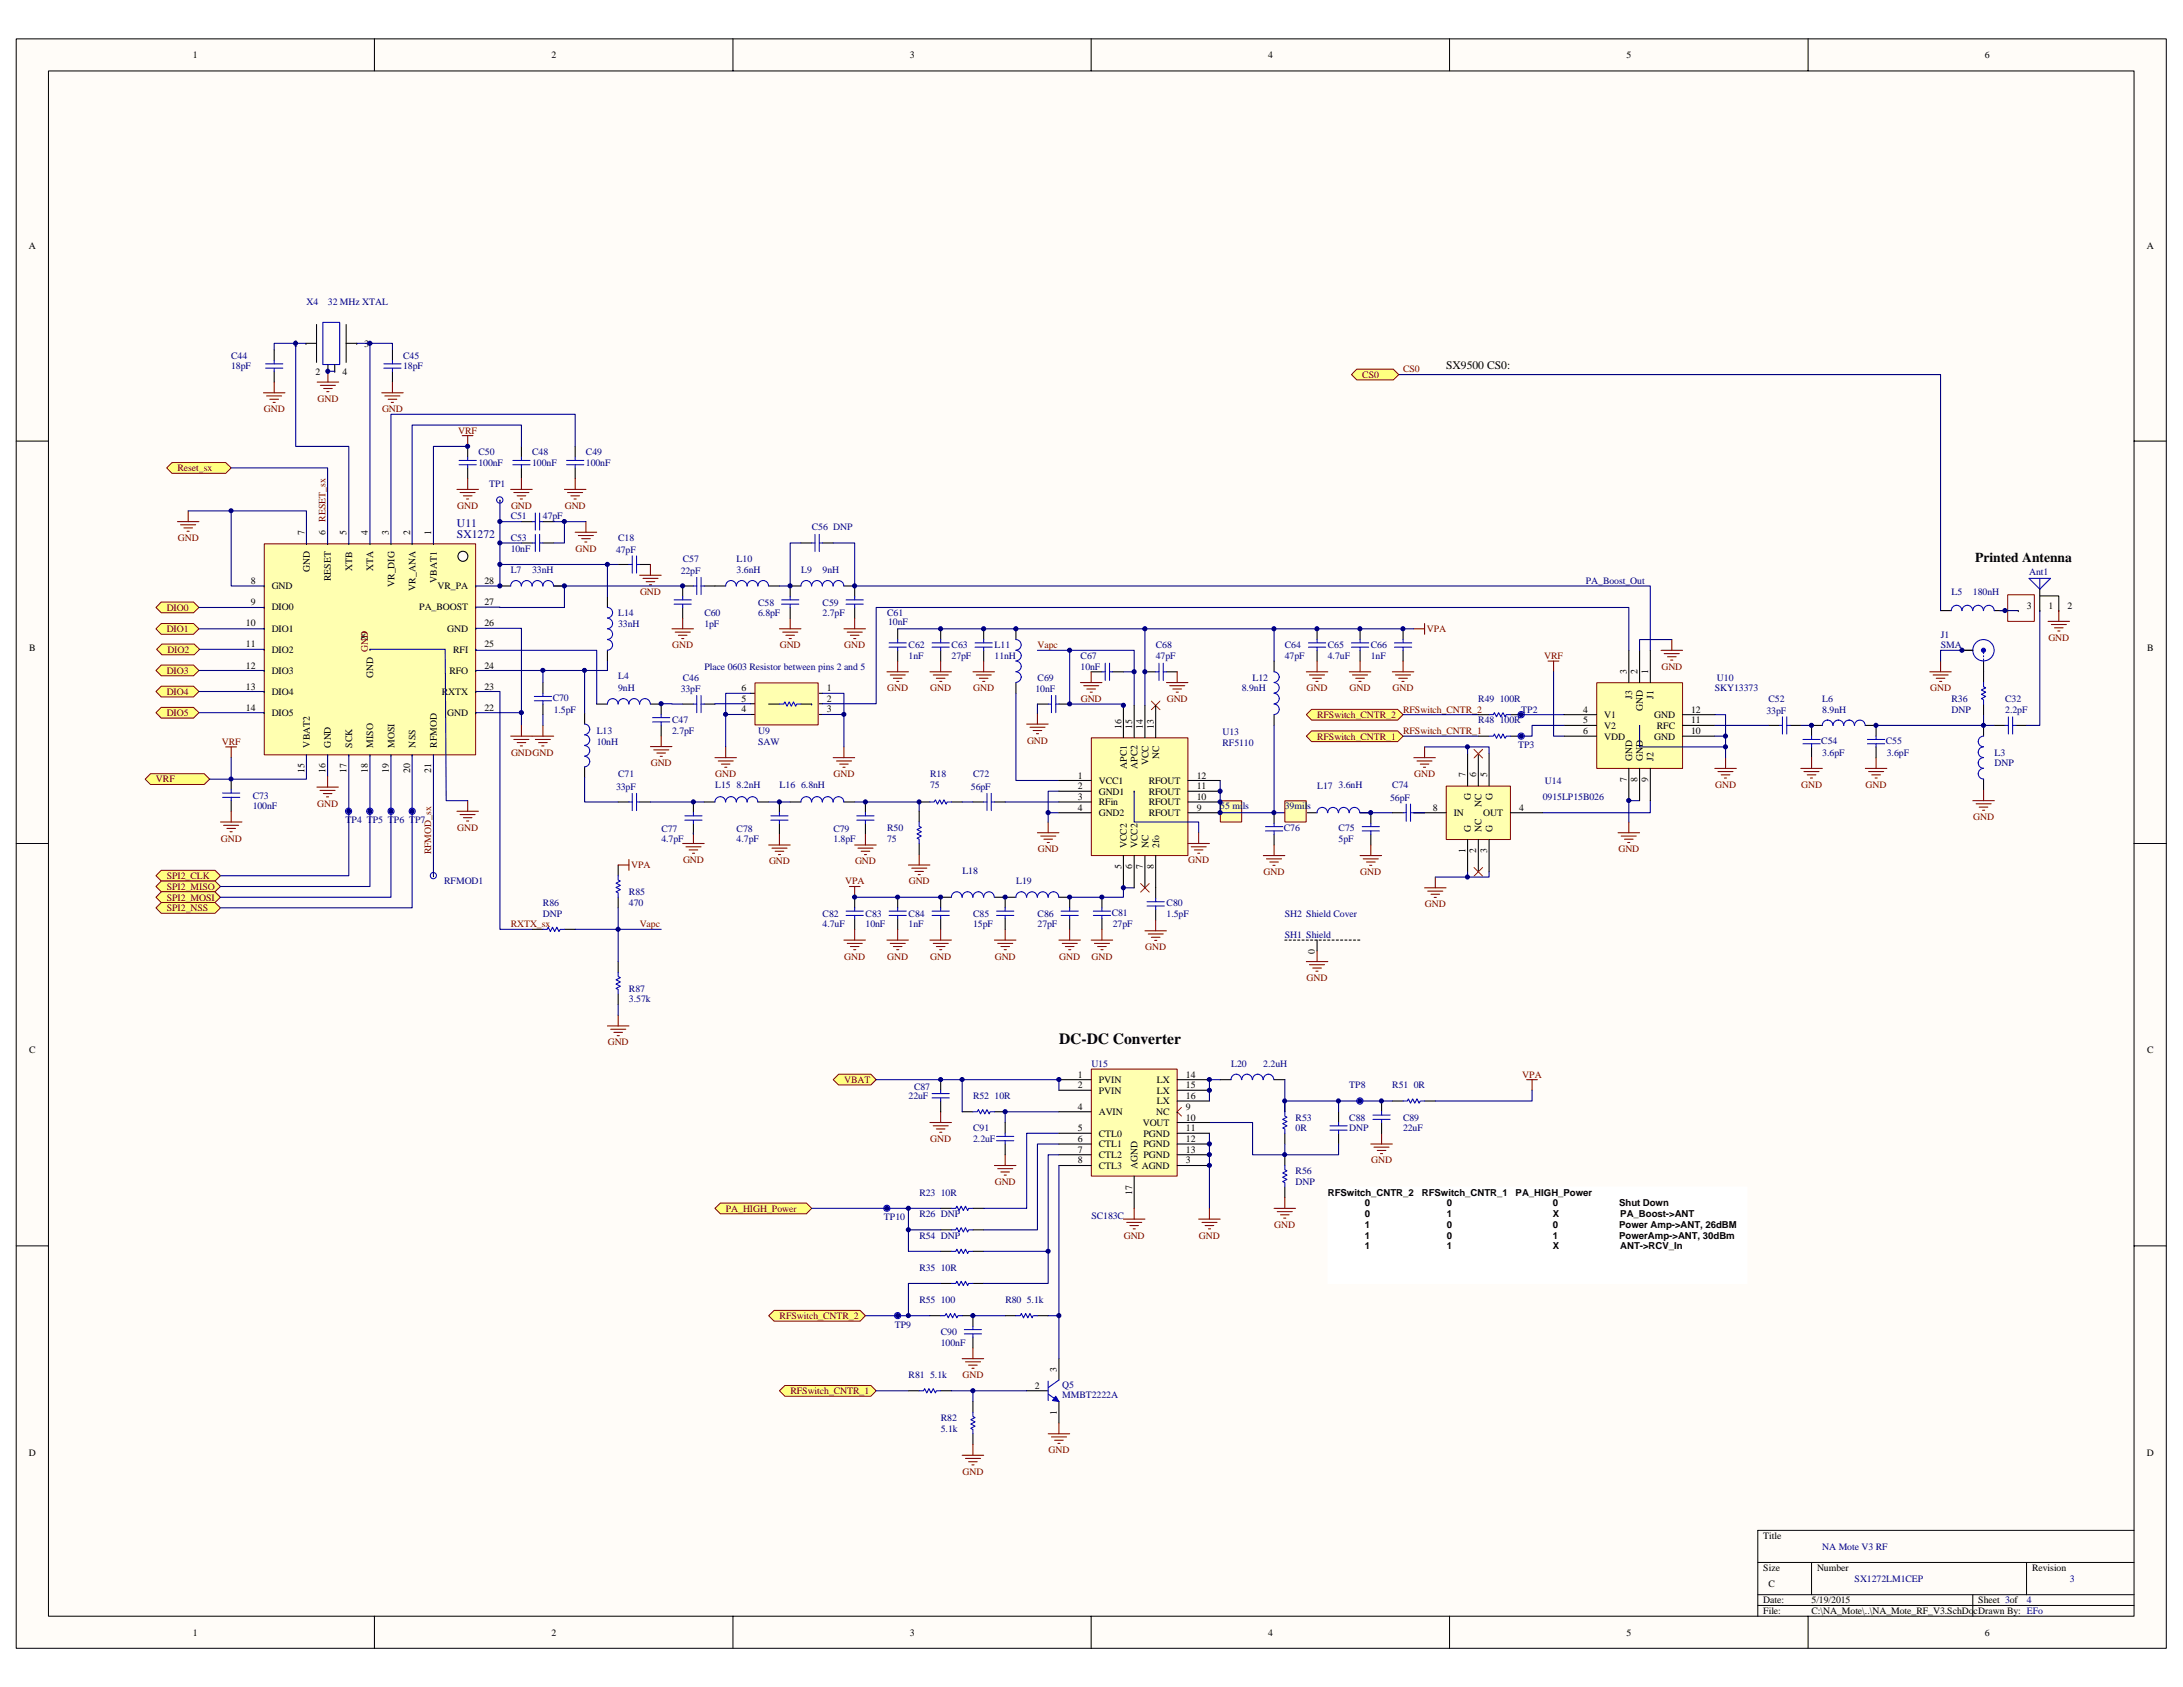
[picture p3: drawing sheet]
<svg xmlns="http://www.w3.org/2000/svg" width="279mm" height="216mm" viewBox="0 0 279 216" stroke-linecap="round" stroke-linejoin="round" font-family="sans-serif">
<defs><g id="words">
<text font-size="2" x="135.6" y="133.6">DC-DC Converter</text>
<text font-size="1.7" x="252.8" y="71.9">Printed Antenna</text>
<text font-size="1.5" x="185.1" y="47.2">SX9500 CS0:</text>
<g font-size="1.5" fill="#000080">
<text x="58.5" y="67.5">U11</text>
<text x="58.5" y="68.8">SX1272</text>
</g>
<g font-size="1.2">
<text x="24.7" y="7.4">1</text>
<text x="70.6" y="7.4">2</text>
<text x="116.4" y="7.4">3</text>
<text x="162.3" y="7.4">4</text>
<text x="208.2" y="7.4">5</text>
<text x="254" y="7.4">6</text>
<text x="3.7" y="31.8">A</text>
<text x="274.8" y="31.8">A</text>
<text x="37.6" y="44.4">1</text>
<text x="40.4" y="47.9">2</text>
<text x="43.8" y="47.9">4</text>
<text x="46.6" y="44.4">3</text>
<text x="39" y="68.5" transform="rotate(-90 39 68.5)">7</text>
<text x="41.7" y="68.5" transform="rotate(-90 41.7 68.5)">6</text>
<text x="44.4" y="68.5" transform="rotate(-90 44.4 68.5)">5</text>
<text x="47.1" y="68.5" transform="rotate(-90 47.1 68.5)">4</text>
<text x="49.8" y="68.5" transform="rotate(-90 49.8 68.5)">3</text>
<text x="52.5" y="68.5" transform="rotate(-90 52.5 68.5)">2</text>
<text x="55.2" y="68.5" transform="rotate(-90 55.2 68.5)">1</text>
<text x="32.1" y="74.7">8</text>
<text x="32.1" y="77.4">9</text>
<text x="34.8" y="75.4">GND</text>
<text x="39.6" y="73.2" transform="rotate(-90 39.6 73.2)">GND</text>
<text x="42.4" y="74.4" transform="rotate(-90 42.4 74.4)">RESET</text>
<text x="45.1" y="73" transform="rotate(-90 45.1 73)">XTB</text>
<text x="47.8" y="73.1" transform="rotate(-90 47.8 73.1)">XTA</text>
<text x="50.5" y="75.1" transform="rotate(-90 50.5 75.1)">VR_DIG</text>
<text x="53.2" y="75.6" transform="rotate(-90 53.2 75.6)">VR_ANA</text>
<text x="55.9" y="74.5" transform="rotate(-90 55.9 74.5)">VBAT1</text>
<text x="56" y="75.4">VR_PA</text>
<text x="62" y="77.4">27</text>
<text x="62" y="74.7">28</text>
<text x="259.4" y="77.9">3</text>
<text x="262.2" y="77.9">1</text>
<text x="264.6" y="77.9">2</text>
<text x="3.7" y="83.3">B</text>
<text x="31.5" y="80.1">10</text>
<text x="31.5" y="82.8">11</text>
<text x="34.8" y="78.1">DIO0</text>
<text x="34.8" y="80.8">DIO1</text>
<text x="34.8" y="83.5">DIO2</text>
<text x="47.1" y="82" transform="rotate(-90 47.1 82)">29</text>
<text x="53.7" y="78.1">PA_BOOST</text>
<text x="57.2" y="80.8">GND</text>
<text x="58" y="83.5">RFI</text>
<text x="62" y="80.1">26</text>
<text x="62" y="82.8">25</text>
<text x="274.8" y="83.3">B</text>
<text x="31.5" y="85.6">12</text>
<text x="31.5" y="88.2">13</text>
<text x="34.8" y="86.2">DIO3</text>
<text x="34.8" y="88.9">DIO4</text>
<text x="47.8" y="86.8" transform="rotate(-90 47.8 86.8)">GND</text>
<text x="56.6" y="88.9">RXTX</text>
<text x="57.5" y="86.2">RFO</text>
<text x="62" y="88.2">23</text>
<text x="62" y="85.6">24</text>
<text x="94.9" y="88.5">6</text>
<text x="94.9" y="89.8">5</text>
<text x="105.8" y="89.8">2</text>
<text x="105.8" y="88.5">1</text>
<text x="208.2" y="86.3" transform="rotate(-90 208.2 86.3)">3</text>
<text x="208.9" y="89.4" transform="rotate(-90 208.9 89.4)">J3</text>
<text x="209.6" y="86.3" transform="rotate(-90 209.6 86.3)">2</text>
<text x="211" y="86.3" transform="rotate(-90 211 86.3)">1</text>
<text x="211.6" y="89.4" transform="rotate(-90 211.6 89.4)">J1</text>
<text x="31.5" y="91">14</text>
<text x="34.8" y="91.6">DIO5</text>
<text x="39.6" y="95.7" transform="rotate(-90 39.6 95.7)">VBAT2</text>
<text x="42.4" y="95.7" transform="rotate(-90 42.4 95.7)">GND</text>
<text x="45.1" y="95.7" transform="rotate(-90 45.1 95.7)">SCK</text>
<text x="47.8" y="95.7" transform="rotate(-90 47.8 95.7)">MISO</text>
<text x="50.5" y="95.7" transform="rotate(-90 50.5 95.7)">MOSI</text>
<text x="53.2" y="95.7" transform="rotate(-90 53.2 95.7)">NSS</text>
<text x="55.9" y="95.7" transform="rotate(-90 55.9 95.7)">RFMOD</text>
<text x="57.2" y="91.6">GND</text>
<text x="62" y="91">22</text>
<text x="94.9" y="91.2">4</text>
<text x="97.6" y="90.5">OUT</text>
<text x="102.5" y="90.5">IN</text>
<text x="105.8" y="91.2">3</text>
<text x="143.5" y="93.3" transform="rotate(-90 143.5 93.3)">16</text>
<text x="144.9" y="93.3" transform="rotate(-90 144.9 93.3)">15</text>
<text x="146.3" y="93.3" transform="rotate(-90 146.3 93.3)">14</text>
<text x="147.7" y="93.3" transform="rotate(-90 147.7 93.3)">13</text>
<text x="202.6" y="91.2">4</text>
<text x="202.6" y="92.6">5</text>
<text x="202.6" y="94">6</text>
<text x="205.3" y="91.9">V1</text>
<text x="205.3" y="93.3">V2</text>
<text x="205.3" y="94.7">VDD</text>
<text x="210.3" y="91" transform="rotate(-90 210.3 91)">GND</text>
<text x="211.7" y="94.7">GND</text>
<text x="211.7" y="91.9">GND</text>
<text x="212" y="93.3">RFC</text>
<text x="216.5" y="94">10</text>
<text x="216.5" y="92.6">11</text>
<text x="216.5" y="91.2">12</text>
<text x="39" y="99" transform="rotate(-90 39 99)">15</text>
<text x="41.7" y="99" transform="rotate(-90 41.7 99)">16</text>
<text x="44.4" y="99" transform="rotate(-90 44.4 99)">17</text>
<text x="47.1" y="99" transform="rotate(-90 47.1 99)">18</text>
<text x="49.8" y="99" transform="rotate(-90 49.8 99)">19</text>
<text x="52.5" y="99" transform="rotate(-90 52.5 99)">20</text>
<text x="55.2" y="99" transform="rotate(-90 55.2 99)">21</text>
<text x="138" y="99.6">1</text>
<text x="138" y="101">2</text>
<text x="140.6" y="100.3">VCC1</text>
<text x="140.6" y="101.7">GND1</text>
<text x="144.2" y="98.4" transform="rotate(-90 144.2 98.4)">APC1</text>
<text x="145.6" y="98.4" transform="rotate(-90 145.6 98.4)">APC2</text>
<text x="147" y="97.9" transform="rotate(-90 147 97.9)">VCC</text>
<text x="147" y="101.7">RFOUT</text>
<text x="147" y="100.3">RFOUT</text>
<text x="148.4" y="97.1" transform="rotate(-90 148.4 97.1)">NC</text>
<text x="153.2" y="101">11</text>
<text x="153.2" y="99.6">12</text>
<text x="187.6" y="99.5" transform="rotate(-90 187.6 99.5)">7</text>
<text x="188.9" y="99.5" transform="rotate(-90 188.9 99.5)">6</text>
<text x="190.3" y="99.5" transform="rotate(-90 190.3 99.5)">5</text>
<text x="208.2" y="100.1" transform="rotate(-90 208.2 100.1)">7</text>
<text x="208.9" y="97.4" transform="rotate(-90 208.9 97.4)">GND</text>
<text x="209.6" y="100.1" transform="rotate(-90 209.6 100.1)">8</text>
<text x="210.3" y="97.4" transform="rotate(-90 210.3 97.4)">GND</text>
<text x="211" y="100.1" transform="rotate(-90 211 100.1)">9</text>
<text x="211.6" y="97.4" transform="rotate(-90 211.6 97.4)">J2</text>
<text x="138" y="102.4">3</text>
<text x="138" y="103.7">4</text>
<text x="140.6" y="103.1">RFin</text>
<text x="140.6" y="104.4">GND2</text>
<text x="147" y="104.4">RFOUT</text>
<text x="147" y="103.1">RFOUT</text>
<text x="153.2" y="103.7">9</text>
<text x="153.2" y="102.4">10</text>
<text x="183.4" y="103.7">8</text>
<text x="186.1" y="104.4">IN</text>
<text x="188.3" y="106.5" transform="rotate(-90 188.3 106.5)">G</text>
<text x="188.3" y="102.4" transform="rotate(-90 188.3 102.4)">G</text>
<text x="189.6" y="106.5" transform="rotate(-90 189.6 106.5)">NC</text>
<text x="189.6" y="103.3" transform="rotate(-90 189.6 103.3)">NC</text>
<text x="189.8" y="104.4">OUT</text>
<text x="191" y="106.5" transform="rotate(-90 191 106.5)">G</text>
<text x="191" y="102.4" transform="rotate(-90 191 102.4)">G</text>
<text x="194.4" y="103.7">4</text>
<text x="143.5" y="111.2" transform="rotate(-90 143.5 111.2)">5</text>
<text x="144.2" y="108.5" transform="rotate(-90 144.2 108.5)">VCC2</text>
<text x="144.9" y="111.2" transform="rotate(-90 144.9 111.2)">6</text>
<text x="145.6" y="108.5" transform="rotate(-90 145.6 108.5)">VCC2</text>
<text x="146.3" y="111.2" transform="rotate(-90 146.3 111.2)">7</text>
<text x="147" y="108.5" transform="rotate(-90 147 108.5)">NC</text>
<text x="147.7" y="111.2" transform="rotate(-90 147.7 111.2)">8</text>
<text x="148.4" y="108.5" transform="rotate(-90 148.4 108.5)">2fo</text>
<text x="187.6" y="109.2" transform="rotate(-90 187.6 109.2)">1</text>
<text x="188.9" y="109.2" transform="rotate(-90 188.9 109.2)">2</text>
<text x="190.3" y="109.2" transform="rotate(-90 190.3 109.2)">3</text>
<text x="168.3" y="122" transform="rotate(-90 168.3 122)">0</text>
<text x="3.7" y="134.8">C</text>
<text x="138" y="137.9">1</text>
<text x="151.8" y="137.9">14</text>
<text x="274.8" y="134.8">C</text>
<text x="138" y="139.3">2</text>
<text x="138" y="142">4</text>
<text x="140.6" y="138.6">PVIN</text>
<text x="140.6" y="140">PVIN</text>
<text x="140.6" y="142.7">AVIN</text>
<text x="148" y="142.7">NC</text>
<text x="148.1" y="138.6">LX</text>
<text x="148.1" y="140">LX</text>
<text x="148.1" y="141.4">LX</text>
<text x="151.8" y="139.3">15</text>
<text x="151.8" y="140.7">16</text>
<text x="151.8" y="142">9</text>
<text x="151.8" y="143.4">10</text>
<text x="138" y="144.8">5</text>
<text x="138" y="146.2">6</text>
<text x="138" y="147.5">7</text>
<text x="138" y="148.9">8</text>
<text x="140.6" y="145.5">CTL0</text>
<text x="140.6" y="146.8">CTL1</text>
<text x="140.6" y="148.2">CTL2</text>
<text x="140.6" y="149.6">CTL3</text>
<text x="145.6" y="149.6" transform="rotate(-90 145.6 149.6)">AGND</text>
<text x="146.1" y="149.6">AGND</text>
<text x="146.3" y="144.1">VOUT</text>
<text x="146.3" y="145.5">PGND</text>
<text x="146.3" y="146.8">PGND</text>
<text x="146.3" y="148.2">PGND</text>
<text x="151.8" y="144.8">11</text>
<text x="151.8" y="146.2">12</text>
<text x="151.8" y="147.5">13</text>
<text x="151.8" y="148.9">3</text>
<text x="144.9" y="152.9" transform="rotate(-90 144.9 152.9)">17</text>
<text x="169.9" y="153">RFSwitch_CNTR_2</text>
<text x="174.7" y="154.4">0</text>
<text x="174.7" y="155.8">0</text>
<text x="182" y="153">RFSwitch_CNTR_1</text>
<text x="185.2" y="154.4">0</text>
<text x="185.2" y="155.8">1</text>
<text x="194" y="153">PA_HIGH_Power</text>
<text x="198.8" y="154.4">0</text>
<text x="198.8" y="155.8">X</text>
<text x="207.2" y="154.4">Shut Down</text>
<text x="207.4" y="155.8">PA_Boost-&gt;ANT</text>
<text x="174.7" y="157.1">1</text>
<text x="174.7" y="158.5">1</text>
<text x="174.7" y="159.9">1</text>
<text x="185.2" y="157.1">0</text>
<text x="185.2" y="158.5">0</text>
<text x="185.2" y="159.9">1</text>
<text x="198.8" y="157.1">0</text>
<text x="198.8" y="158.5">1</text>
<text x="198.8" y="159.9">X</text>
<text x="207.2" y="157.1">Power Amp-&gt;ANT, 26dBM</text>
<text x="207.2" y="158.5">PowerAmp-&gt;ANT, 30dBm</text>
<text x="207.4" y="159.9">ANT-&gt;RCV_In</text>
<text x="132.4" y="177.7">2</text>
<text x="135.3" y="175.5" transform="rotate(-90 135.3 175.5)">3</text>
<text x="135.3" y="181.1" transform="rotate(-90 135.3 181.1)">1</text>
<text x="3.7" y="186.3">D</text>
<text x="274.8" y="186.3">D</text>
<text x="225.7" y="197">Title</text>
<text x="225.7" y="201.1">Size</text>
<text x="226.4" y="203.1">C</text>
<text x="232.6" y="201.1">Number</text>
<text x="260.1" y="201.1">Revision</text>
<text x="24.7" y="209.3">1</text>
<text x="70.6" y="209.3">2</text>
<text x="116.4" y="209.3">3</text>
<text x="162.3" y="209.3">4</text>
<text x="208.2" y="209.3">5</text>
<text x="225.7" y="205.2">Date:</text>
<text x="225.7" y="206.6">File:</text>
<text x="231.9" y="206.6">C:\NA_Mote\..\NA_Mote_RF_V3.SchDocDrawn By: EFo</text>
<text x="231.9" y="205.2">5/19/2015</text>
<text x="253.2" y="205.2">Sheet 3of</text>
<text x="254" y="209.3">6</text>
</g>
<g font-size="1.2" fill="#000080">
<text x="39.2" y="39">X4</text>
<text x="42" y="39">32 MHz XTAL</text>
<text x="29.6" y="45.9">C44</text>
<text x="29.6" y="47.3">18pF</text>
<text x="51.6" y="45.9">C45</text>
<text x="51.6" y="47.3">18pF</text>
<text x="61.2" y="58.3">C50</text>
<text x="61.2" y="59.6">100nF</text>
<text x="68.1" y="58.3">C48</text>
<text x="68.1" y="59.6">100nF</text>
<text x="75" y="58.3">C49</text>
<text x="75" y="59.6">100nF</text>
<text x="62.6" y="62.4">TP1</text>
<text x="65.4" y="66.5">C51</text>
<text x="65.4" y="69.2">C53</text>
<text x="65.4" y="70.6">10nF</text>
<text x="69.5" y="66.5">47pF</text>
<text x="78.8" y="70.7">47pF</text>
<text x="79.1" y="69.2">C18</text>
<text x="87.4" y="72">C57</text>
<text x="94.3" y="72">L10</text>
<text x="103.9" y="67.9">C56 DNP</text>
<text x="65.4" y="73.4">L7</text>
<text x="68.1" y="73.4">33nH</text>
<text x="87.1" y="73.5">22pF</text>
<text x="94.3" y="73.4">3.6nH</text>
<text x="97" y="77.5">C58</text>
<text x="102.5" y="73.4">L9</text>
<text x="105.3" y="77.5">C59</text>
<text x="105.3" y="73.4">9nH</text>
<text x="203" y="74.7">PA_Boost_Out</text>
<text x="249.8" y="76.1">L5</text>
<text x="252.5" y="76.1">180nH</text>
<text x="259.7" y="73.6">Ant1</text>
<text x="79.1" y="78.8">L14</text>
<text x="79.1" y="80.2">33nH</text>
<text x="90.1" y="78.8">C60</text>
<text x="90.1" y="80.2">1pF</text>
<text x="97" y="78.8">6.8pF</text>
<text x="105.3" y="78.8">2.7pF</text>
<text x="113.5" y="78.8">C61</text>
<text x="113.7" y="79.9">10nF</text>
<text x="116.3" y="83">C62</text>
<text x="121.8" y="83">C63</text>
<text x="127.3" y="83">L11</text>
<text x="147.9" y="83">C68</text>
<text x="164.4" y="83">C64</text>
<text x="169.9" y="83">C65</text>
<text x="175.5" y="83">C66</text>
<text x="248.4" y="81.6">J1</text>
<text x="248.4" y="83">SMA</text>
<text x="70.7" y="89.7">C70</text>
<text x="79.1" y="86.9">L4</text>
<text x="79.1" y="88.5">9nH</text>
<text x="87.1" y="88.6">33pF</text>
<text x="87.4" y="87.1">C46</text>
<text x="90.1" y="85.7">Place 0603 Resistor between pins 2 and 5</text>
<text x="116.3" y="84.3">1nF</text>
<text x="121.8" y="84.3">27pF</text>
<text x="127.3" y="84.3">11nH</text>
<text x="132.5" y="88.6">10nF</text>
<text x="132.8" y="87.1">C69</text>
<text x="138.3" y="84.3">C67</text>
<text x="138.3" y="85.7">10nF</text>
<text x="147.9" y="84.3">47pF</text>
<text x="158.9" y="88.5">8.9nH</text>
<text x="160.3" y="87.1">L12</text>
<text x="164.4" y="84.3">47pF</text>
<text x="169.9" y="84.3">4.7uF</text>
<text x="175.5" y="84.3">1nF</text>
<text x="189.2" y="89.8">R49 100R</text>
<text x="219.5" y="88.5">SKY13373</text>
<text x="219.8" y="87.1">U10</text>
<text x="226.4" y="89.8">C52</text>
<text x="233.2" y="89.8">L6</text>
<text x="249.8" y="89.8">R36</text>
<text x="256.6" y="89.8">C32</text>
<text x="70.9" y="91.2">1.5pF</text>
<text x="76.4" y="94">L13</text>
<text x="76.4" y="95.3">10nH</text>
<text x="86" y="92.6">C47</text>
<text x="86" y="94">2.7pF</text>
<text x="97" y="94">U9</text>
<text x="97" y="95.3">SAW</text>
<text x="156.5" y="94.1">U13</text>
<text x="156.5" y="95.5">RF5110</text>
<text x="189.2" y="92.6">R48 100R</text>
<text x="194.3" y="95.7">TP3</text>
<text x="194.7" y="91.2">TP2</text>
<text x="226.1" y="91.4">33pF</text>
<text x="233.1" y="95.2">C54</text>
<text x="233.2" y="91.2">8.9nH</text>
<text x="241.4" y="95.2">C55</text>
<text x="249.8" y="91.2">DNP</text>
<text x="256.6" y="91.2">2.2pF</text>
<text x="78.8" y="101.1">33pF</text>
<text x="79.1" y="99.5">C71</text>
<text x="91.5" y="100.8">L15 8.2nH</text>
<text x="99.8" y="100.8">L16 6.8nH</text>
<text x="119" y="99.5">R18</text>
<text x="119" y="100.8">75</text>
<text x="124.3" y="101.1">56pF</text>
<text x="124.5" y="99.5">C72</text>
<text x="168.6" y="101">L17</text>
<text x="171.3" y="100.8">3.6nH</text>
<text x="178.2" y="100.8">C74</text>
<text x="197.7" y="100.3">U14</text>
<text x="233.2" y="96.7">3.6pF</text>
<text x="241.5" y="96.7">3.6pF</text>
<text x="255.3" y="96.7">L3</text>
<text x="255.3" y="98.1">DNP</text>
<text x="32.3" y="102.2">C73</text>
<text x="32.3" y="103.6">100nF</text>
<text x="44.2" y="105.4">TP4 TP5 TP6 TP7</text>
<text x="84.6" y="106.5">C77</text>
<text x="84.6" y="107.7">4.7pF</text>
<text x="94.3" y="106.5">C78</text>
<text x="94.3" y="107.7">4.7pF</text>
<text x="106.7" y="106.5">C79</text>
<text x="106.7" y="107.7">1.8pF</text>
<text x="113.5" y="106.3">R50</text>
<text x="113.5" y="107.7">75</text>
<text x="156.2" y="103.6">55 mils</text>
<text x="164.3" y="106.4">C76</text>
<text x="164.4" y="103.6">39mils</text>
<text x="171.3" y="106.3">C75</text>
<text x="171.3" y="107.7">5pF</text>
<text x="177.9" y="102.5">56pF</text>
<text x="197.5" y="102.4">0915LP15B026</text>
<text x="56.9" y="113.2">RFMOD1</text>
<text x="123.2" y="111.8">L18</text>
<text x="130" y="113.2">L19</text>
<text x="69.5" y="115.9">R86</text>
<text x="69.5" y="117.3">DNP</text>
<text x="80.5" y="114.6">R85</text>
<text x="80.5" y="115.9">470</text>
<text x="105.3" y="117.3">C82</text>
<text x="105.3" y="118.7">4.7uF</text>
<text x="110.8" y="117.3">C83</text>
<text x="110.8" y="118.7">10nF</text>
<text x="116.3" y="117.3">C84</text>
<text x="116.3" y="118.7">1nF</text>
<text x="124.5" y="117.3">C85</text>
<text x="124.5" y="118.7">15pF</text>
<text x="132.8" y="117.3">C86</text>
<text x="132.8" y="118.7">27pF</text>
<text x="142.3" y="117.2">C81</text>
<text x="142.4" y="118.7">27pF</text>
<text x="149.3" y="115.9">C80</text>
<text x="149.3" y="117.3">1.5pF</text>
<text x="164.4" y="117.3">SH2 Shield Cover</text>
<text x="164.4" y="120.1">SH1 Shield</text>
<text x="80.5" y="126.9">R87</text>
<text x="80.5" y="128.3">3.57k</text>
<text x="139.7" y="136.5">U15</text>
<text x="157.6" y="136.5">L20</text>
<text x="161.7" y="136.5">2.2uH</text>
<text x="116.3" y="140.7">22uF</text>
<text x="117" y="139.5">C87</text>
<text x="124.5" y="140.7">R52 10R</text>
<text x="165.8" y="143.4">R53</text>
<text x="172.7" y="143.4">C88</text>
<text x="172.7" y="139.3">TP8</text>
<text x="178.2" y="139.3">R51 0R</text>
<text x="179.6" y="143.4">C89</text>
<text x="124.5" y="144.8">C91</text>
<text x="124.5" y="146.2">2.2uF</text>
<text x="165.8" y="144.8">0R</text>
<text x="172.7" y="144.8">DNP</text>
<text x="179.6" y="144.8">22uF</text>
<text x="117.7" y="153">R23 10R</text>
<text x="117.7" y="155.8">R26 DNP</text>
<text x="165.8" y="150.3">R56</text>
<text x="165.8" y="151.6">DNP</text>
<text x="113.1" y="156.2">TP10</text>
<text x="117.7" y="158.5">R54 DNP</text>
<text x="139.7" y="156">SC183C</text>
<text x="117.7" y="166.8">R55 100</text>
<text x="117.7" y="162.6">R35 10R</text>
<text x="128.7" y="166.8">R80 5.1k</text>
<text x="114.5" y="169.9">TP9</text>
<text x="120.4" y="170.9">C90</text>
<text x="120.4" y="172.3">100nF</text>
<text x="116.3" y="176.4">R81 5.1k</text>
<text x="136" y="177.6">Q5</text>
<text x="136" y="179">MMBT2222A</text>
<text x="120.4" y="181.9">R82</text>
<text x="120.4" y="183.2">5.1k</text>
<text x="233.2" y="198.3">NA Mote V3 RF</text>
<text x="237.4" y="202.5">SX1272LM1CEP</text>
<text x="264.9" y="202.5">3</text>
<text x="259.4" y="205.2">4</text>
</g>
<g font-size="1.2" fill="#800000">
<text x="179.6" y="47.7">CS0</text>
<text x="33.8" y="52.7">GND</text>
<text x="40.6" y="51.4">GND</text>
<text x="48.9" y="52.7">GND</text>
<text x="174.3" y="48.4">CS0</text>
<text x="58.7" y="55.5">VRF</text>
<text x="22.7" y="60.3">Reset_sx</text>
<text x="58.5" y="65.1">GND</text>
<text x="65.4" y="65.1">GND</text>
<text x="72.3" y="65.1">GND</text>
<text x="22.8" y="69.2">GND</text>
<text x="41.7" y="66.8" transform="rotate(-90 41.7 66.8)">RESET_sx</text>
<text x="73.7" y="70.6">GND</text>
<text x="81.9" y="76.1">GND</text>
<text x="21.3" y="78.2">DIO0</text>
<text x="21.3" y="80.9">DIO1</text>
<text x="21.4" y="83.5">DIO2</text>
<text x="47.1" y="83.5" transform="rotate(-90 47.1 83.5)">GND</text>
<text x="86" y="83">GND</text>
<text x="99.8" y="83">GND</text>
<text x="108.1" y="83">GND</text>
<text x="132.8" y="83">Vapc</text>
<text x="182.6" y="80.9">VPA</text>
<text x="262.2" y="82">GND</text>
<text x="21.3" y="86.2">DIO3</text>
<text x="21.3" y="88.9">DIO4</text>
<text x="113.6" y="88.5">GND</text>
<text x="119.1" y="88.5">GND</text>
<text x="124.6" y="88.5">GND</text>
<text x="138.3" y="89.8">GND</text>
<text x="149.3" y="89.8">GND</text>
<text x="167.2" y="88.5">GND</text>
<text x="172.7" y="88.5">GND</text>
<text x="178.2" y="88.5">GND</text>
<text x="197.6" y="84.3">VRF</text>
<text x="212.6" y="85.7">GND</text>
<text x="247" y="88.5">GND</text>
<text x="21.3" y="91.6">DIO5</text>
<text x="28.4" y="95.3">VRF</text>
<text x="131.4" y="95.2">GND</text>
<text x="168.6" y="94.7">RFSwitch_CNTR_1</text>
<text x="168.6" y="91.9">RFSwitch_CNTR_2</text>
<text x="179.6" y="94">RFSwitch_CNTR_1</text>
<text x="179.6" y="91.2">RFSwitch_CNTR_2</text>
<text x="20" y="100.1">VRF</text>
<text x="65.4" y="96.7">GNDGND</text>
<text x="83.3" y="98">GND</text>
<text x="91.5" y="99.5">GND</text>
<text x="106.7" y="99.5">GND</text>
<text x="181" y="99.5">GND</text>
<text x="219.5" y="100.8">GND</text>
<text x="230.5" y="100.8">GND</text>
<text x="238.8" y="100.8">GND</text>
<text x="28.3" y="107.7">GND</text>
<text x="40.6" y="103.2">GND</text>
<text x="58.5" y="106.3">GND</text>
<text x="143.8" y="104.9">GND</text>
<text x="252.5" y="104.9">GND</text>
<text x="21.3" y="112.5">SPI2_CLK</text>
<text x="21.3" y="113.9">SPI2_MISO</text>
<text x="55.2" y="109.3" transform="rotate(-90 55.2 109.3)">RFMOD_sx</text>
<text x="80.8" y="111.1">VPA</text>
<text x="87.4" y="110.4">GND</text>
<text x="98.4" y="110.6">GND</text>
<text x="108.2" y="113.2">VPA</text>
<text x="109.4" y="110.6">GND</text>
<text x="116.3" y="113.2">GND</text>
<text x="132.8" y="109.1">GND</text>
<text x="152.1" y="110.4">GND</text>
<text x="161.7" y="112">GND</text>
<text x="174.1" y="112">GND</text>
<text x="207.1" y="109.1">GND</text>
<text x="21.3" y="116.6">SPI2_NSS</text>
<text x="21.3" y="115.3">SPI2_MOSI</text>
<text x="65.4" y="118.7">RXTX_sx</text>
<text x="81.9" y="118.7">Vapc</text>
<text x="182.4" y="116.1">GND</text>
<text x="108.1" y="122.8">GND</text>
<text x="113.6" y="122.8">GND</text>
<text x="119.1" y="122.8">GND</text>
<text x="127.3" y="122.8">GND</text>
<text x="135.6" y="122.8">GND</text>
<text x="139.7" y="122.8">GND</text>
<text x="146.6" y="121.6">GND</text>
<text x="167.2" y="125.5">GND</text>
<text x="77.8" y="133.8">GND</text>
<text x="194.8" y="137.9">VPA</text>
<text x="108" y="138.6">VBAT</text>
<text x="119.1" y="146.2">GND</text>
<text x="175.5" y="148.9">GND</text>
<text x="92.9" y="155.1">PA_HIGH_Power</text>
<text x="127.3" y="151.6">GND</text>
<text x="143.8" y="158.5">GND</text>
<text x="153.5" y="158.5">GND</text>
<text x="163.1" y="157.1">GND</text>
<text x="99.8" y="168.8">RFSwitch_CNTR_2</text>
<text x="101.2" y="178.4">RFSwitch_CNTR_1</text>
<text x="123.2" y="176.4">GND</text>
<text x="134.2" y="186">GND</text>
<text x="123.2" y="188.7">GND</text>
</g>
</g></defs>
<path d="M2.1 5h275.2v205.9h-275.2z" fill="#fffcf8"/>
<path d="M2.1 5h275.2v205.9h-275.2z" fill="none" stroke="#000" stroke-width=".13"/>
<path d="M6.2 9.1h266.9v197.7h-266.9z" fill="#fffcf8"/>
<g fill="none" stroke="#000" stroke-width=".13">
<path d="M6.2 9.1h266.9v197.7h-266.9zM47.9 5v4.1M93.8 5v4.1M139.7 5v4.1M185.5 5v4.1M231.4 5v4.1M2.1 56.5h4.1M273.1 56.5h4.2M2.1 107.9h4.1M273.1 107.9h4.2M2.1 159.4h4.1M273.1 159.4h4.2"/>
<path d="M225 200h48.1M231.9 200v4.1M259.4 200v4.1M273.1 195.9h-48.1v10.9M47.9 206.8v4.2M93.8 206.8v4.2M139.7 206.8v4.2M185.5 206.8v4.2M225 204.1h48.1M225 205.5h48.1M231.4 206.8v4.2M252.5 204.1v2.7"/>
</g>
<path d="M33.8 69.6h27.1v27h-27.1z" fill="#ffffb0"/>
<path d="M33.8 69.6h27.1v27h-27.1z" fill="none" stroke="#800000" stroke-width=".13"/>
<g fill="none" stroke="#000" stroke-width=".14">
<path d="M33.8 75h.1M33.8 77.7h.1M41.9 69.6h.1M44.6 69.6h.1M47.3 69.6h.1M50 69.6h.1M52.7 69.6h.1M55.5 69.6h.1M60.9 75h.1M60.9 77.7h.1M33.8 80.4h.1M33.8 83.1h.1"/>
<path d="M33.8 85.8h.1M33.8 88.5h.1M41.9 96.6h.1M44.6 96.6h.1M47.3 96.6h.1M47.3 83.1h.1M50 96.6h.1M52.7 96.6h.1M55.5 96.6h.1M60.9 80.4h.1M60.9 83.1h.1M60.9 85.8h.1"/>
<path d="M60.9 88.5h.1"/>
</g>
<circle cx="59.2" cy="71.2" r=".64" fill="#fffcf8" stroke="#000" stroke-width=".14"/>
<path d="M39.2 69.6h.1M33.8 91.2h.1M39.2 96.6h.1M60.9 91.2h.1" fill="none" stroke="#000" stroke-width=".14"/>
<path d="M185.1 100.6h8.2v6.8h-8.2z" fill="#ffffb0"/>
<path d="M185.1 100.6h8.2v6.8h-8.2z" fill="none" stroke="#800000" stroke-width=".13"/>
<g fill="none" stroke="#000" stroke-width=".14">
<path d="M39.2 43.9h.1M39.2 43.9h1.3M40.5 41.5v4.9M42 47.5h.1M42 46.7v.8M42.8 47.5h.1M42.8 46.7v.8M44.3 43.9h1.4M44.3 41.5v4.9M45.7 43.9h.1M50.2 44.8v1.3M50.2 47.5v1.4"/>
<path d="M59.9 57.1v1.4M59.9 59.9v1.4M66.7 57.1v1.4M66.7 59.9v1.4M73.6 57.1v1.4M73.6 59.9v1.4M66.7 66.8h1.4M66.7 69.5h1.4M69.5 66.8h1.4M69.5 69.5h1.4M77.7 76.4v1.3M29.6 99.7v1.4"/>
<path d="M69.5 87.4v1.3M69.5 90.1v1.4M74.8 91.3v1.4M74.8 98.1v1.4M77.7 83.2v1.4M114.9 80.5v1.4M114.9 83.2v1.4M120.4 80.5v1.4M120.4 83.2v1.4M125.9 80.5v1.4M125.9 83.2v1.4M130 80.5v1.4"/>
<path d="M130 87.4v1.3M132.8 90.1h1.4M135.5 90.1h1.4M139.7 86h1.3M142.4 86h1.4M146.5 86h1.4M149.3 86h1.4M163.1 84.6v1.4M163.1 91.5v1.3M168.6 80.5v1.4M168.6 83.2v1.4M174.1 80.5v1.4"/>
<path d="M174.1 83.2v1.4M179.6 80.5v1.4M179.6 83.2v1.4M187.8 96.5v4.1M189.2 94.2h1.4M189.2 96.5v4.1M190.6 96.5v4.1M193.3 94.2h1.4M226.4 92.8h1.3M229.1 92.8h1.4M231.9 95.6v1.4M233.2 92.8h-1.3v1.4"/>
<path d="M238.7 92.8h1.4v1.4M240.1 95.6v1.4M29.6 102.5v1.3M55.5 112.1h.1M79.1 102.6h1.4M81.9 102.6h1.3M88.8 102.6v1.4M88.8 105.4v1.4M90.1 102.6h1.4M97 102.6h1.4M99.8 102.6v1.4M99.8 105.4v1.4"/>
<path d="M101.1 102.6h1.4M108 102.6h1.4M109.4 114.8v1.4M109.4 117.6v1.3M110.8 102.6v1.4M110.8 105.4v1.4M114.9 114.8v1.4M114.9 117.6v1.3M120.4 117.6v1.3M121.8 114.8h-1.4v1.4M124.5 102.6h1.4M127.3 102.6h1.4"/>
<path d="M127.3 114.8h2.7M128.7 114.8v1.4M128.7 117.6v1.3M135.5 114.8h1.4v1.4M136.9 117.6v1.3M141 114.8v1.4M141 117.6v1.3M147.9 113.6v1.4M147.9 116.4v1.4M163.1 104v1.4M163.1 106.8v1.3M167.2 104h1.4"/>
<path d="M174.1 104h1.4v1.4M175.5 106.8v1.3M178.2 104h1.4M181 104h4.1M187.8 107.4v4.2M189.2 107.4v4.2M190.6 107.4v4.2M193.3 104h4.2M156.2 138.2h1.4M163.1 138.2h1.3M123.1 142.3h1.4M127.3 142.3h1.4"/>
<path d="M164.4 140.9v1.4M164.4 145v1.4M164.4 147.8v1.4M164.4 151.9v1.4M171.3 142.3v1.4M171.3 145v1.4M178.2 140.9h1.4M182.3 140.9h1.4M119 168.4h1.4M123.1 168.4h1.4v1.4M124.5 171.1v1.4"/>
</g>
<g fill="none" stroke="#00f" stroke-width=".14">
<path d="M41.3 41.3h2.2v5.4h-2.2zM49.1 46.6h2.2M49.1 47.1h2.2M50.2 46.1v.5M50.2 47.1v.4M58.8 58.9h2.2M58.8 59.5h2.2M59.9 58.5v.4M59.9 59.5v.4M65.6 58.9h2.2M65.6 59.5h2.2M66.7 58.5v.4"/>
<path d="M66.7 59.5v.4M72.5 58.9h2.2M72.5 59.5h2.2M73.6 58.5v.4M73.6 59.5v.4M68.1 66.8h.4M68.1 69.5h.4M68.5 65.7v2.1M68.5 68.4v2.2M69.1 66.8h.4M69.1 69.5h.4M69.1 65.7v2.1"/>
<path d="M69.1 68.4v2.2M77.7 77.7a.67 .67 0 0 1 .7 .7 .67 .67 0 0 1-.7 .7M77.7 79.1a.67 .67 0 0 1 .7 .7 .67 .67 0 0 1-.7 .7M68.4 89.1h2.2M68.4 89.7h2.2M69.5 88.7v.4M69.5 89.7v.4M74.8 92.7a.66 .66 0 0 1 .7 .7v-.1a.71 .71 0 0 1-.7 .7M74.8 94a.67 .67 0 0 1 .7 .7 .67 .67 0 0 1-.7 .7M74.8 95.4a.67 .67 0 0 1 .7 .7 .67 .67 0 0 1-.7 .7M74.8 96.8a.67 .67 0 0 1 .7 .7 .67 .67 0 0 1-.7 .6M77.7 80.5a.68 .68 0 0 1 .7 .7 .68 .68 0 0 1-.7 .6"/>
<path d="M77.7 81.9a.68 .68 0 0 1 .7 .6 .68 .68 0 0 1-.7 .7M113.8 82.8h2.2M113.8 82.3h2.2M114.9 81.9v.4M114.9 82.8v.4M119.3 82.8h2.2M119.3 82.3h2.2M120.4 81.9v.4M120.4 82.8v.4M124.8 82.8h2.2M124.8 82.3h2.2M125.9 81.9v.4"/>
<path d="M125.9 82.8v.4M130 81.9a.68 .68 0 0 1 .7 .6 .68 .68 0 0 1-.7 .7M130 83.2a.68 .68 0 0 1 .7 .7 .68 .68 0 0 1-.7 .7M130 84.6a.68 .68 0 0 1 .7 .7 .68 .68 0 0 1-.7 .7M130 86a.67 .67 0 0 1 .7 .7 .73 .73 0 0 1-.7 .6M134.2 90.1h.4M134.6 89v2.2M135.1 90.1h.4M135.1 89v2.2M141 86h.5M141.5 84.9v2.2M142 86h.4"/>
<path d="M142 84.9v2.2M147.9 86h.4M148.3 84.9v2.2M148.9 86h.4M148.9 84.9v2.2M163.1 86a.66 .66 0 0 1 .6 .7 .71 .71 0 0 1-.6 .6M163.1 87.4a.67 .67 0 0 1 .6 .6 .67 .67 0 0 1-.6 .7M163.1 88.7a.67 .67 0 0 1 .6 .7 .67 .67 0 0 1-.6 .7M163.1 90.1a.67 .67 0 0 1 .6 .7 .67 .67 0 0 1-.6 .6M167.5 82.8h2.2M167.5 82.3h2.2M168.6 81.9v.4"/>
<path d="M168.6 82.8v.4M173 82.8h2.2M173 82.3h2.2M174.1 81.9v.4M174.1 82.8v.4M178.5 82.3h2.2M178.5 82.8h2.2M179.6 81.9v.4M179.6 82.8v.4M190.6 94.2h.5l.2-.3 .2 .6 .3-.6 .3 .6 .3-.6 .2 .6 .2-.3h.5M227.7 92.8h.4M228.1 91.7v2.2"/>
<path d="M228.7 91.7v2.2M228.7 92.8h.4M230.8 95.2h2.2M230.8 94.6h2.2M231.9 94.2v.4M231.9 95.2v.4M233.2 92.8a.67 .67 0 0 1 .7-.6 .67 .67 0 0 1 .7 .6 .71 .71 0 0 1 .7-.6 .67 .67 0 0 1 .7 .6 .71 .71 0 0 1 .7-.6 .67 .67 0 0 1 .6 .6 .69 .69 0 0 1 .7-.6 .69 .69 0 0 1 .7 .6M239 95.2h2.2M239 94.6h2.2M240.1 94.2v.4M240.1 95.2v.4M28.5 102h2.2"/>
<path d="M28.5 101.5h2.2M29.6 101.1v.4M29.6 102v.5M80.5 102.6h.4M80.9 101.5v2.2M81.5 102.6h.4M81.5 101.5v2.2M87.7 104.4h2.2M87.7 105h2.2M88.8 104v.4M88.8 105v.4M91.5 102.6a.68 .68 0 0 1 .7-.6 .68 .68 0 0 1 .7 .6"/>
<path d="M92.9 102.6a.68 .68 0 0 1 .7-.6 .68 .68 0 0 1 .6 .6M94.3 102.6a.68 .68 0 0 1 .6-.6 .68 .68 0 0 1 .7 .6M95.6 102.6a.68 .68 0 0 1 .7-.6 .68 .68 0 0 1 .7 .6M98.7 105h2.2M98.7 104.4h2.2M99.8 104v.4M99.8 105v.4M102.5 102.6a.68 .68 0 0 1 .7-.6 .68 .68 0 0 1 .7 .6M103.9 102.6a.68 .68 0 0 1 .7-.6 .68 .68 0 0 1 .6 .6M105.3 102.6a.68 .68 0 0 1 .6-.6 .68 .68 0 0 1 .7 .6M106.6 102.6a.68 .68 0 0 1 .7-.6 .68 .68 0 0 1 .7 .6M108.3 117.2h2.2"/>
<path d="M108.3 116.6h2.2M109.4 116.2v.4M109.4 117.2v.4M109.7 105h2.2M109.7 104.4h2.2M110.8 104v.4M110.8 105v.4M113.8 117.2h2.2M113.8 116.6h2.2M114.9 116.2v.4M114.9 117.2v.4M119.3 117.2h2.2"/>
<path d="M119.3 116.6h2.2M120.4 116.2v.4M120.4 117.2v.4M121.8 114.8a.68 .68 0 0 1 .6-.7 .68 .68 0 0 1 .7 .7M123.1 114.8a.68 .68 0 0 1 .7-.7 .68 .68 0 0 1 .7 .7M124.5 114.8a.68 .68 0 0 1 .7-.7 .68 .68 0 0 1 .7 .7M125.9 114.8a.68 .68 0 0 1 .7-.7 .68 .68 0 0 1 .7 .7M125.9 102.6h.4M126.3 101.5v2.2M126.9 102.6h.4M126.9 101.5v2.2M127.6 117.2h2.2"/>
<path d="M127.6 116.6h2.2M128.7 116.2v.4M128.7 117.2v.4M130 114.8a.68 .68 0 0 1 .7-.7 .68 .68 0 0 1 .7 .7M131.4 114.8a.68 .68 0 0 1 .7-.7 .68 .68 0 0 1 .7 .7M132.8 114.8a.68 .68 0 0 1 .7-.7 .68 .68 0 0 1 .6 .7M134.2 114.8a.68 .68 0 0 1 .6-.7 .68 .68 0 0 1 .7 .7M135.8 117.2h2.2M135.8 116.6h2.2M136.9 116.2v.4M136.9 117.2v.4M139.9 117.2h2.2"/>
<path d="M139.9 116.6h2.2M141 116.2v.4M141 117.2v.4M146.8 116h2.2M146.8 115.4h2.2M147.9 115v.4M147.9 116v.4M162 106.3h2.2M162 105.8h2.2M163.1 105.4v.4M163.1 106.3v.5M168.6 104a.67 .67 0 0 1 .6-.7 .67 .67 0 0 1 .7 .7"/>
<path d="M169.9 104a.67 .67 0 0 1 .7-.7 .67 .67 0 0 1 .7 .7M171.3 104a.67 .67 0 0 1 .7-.7 .67 .67 0 0 1 .7 .7M172.7 104a.67 .67 0 0 1 .7-.7 .67 .67 0 0 1 .6 .7M174.3 106.3h2.3M174.3 105.8h2.3M175.5 105.4v.4M175.5 106.3v.5M179.6 104h.4M180 102.9v2.2M180.5 102.9v2.2M180.5 104h.5M157.6 138.2a.67 .67 0 0 1 .6-.7 .67 .67 0 0 1 .7 .7"/>
<path d="M158.9 138.2a.67 .67 0 0 1 .7-.7 .67 .67 0 0 1 .7 .7M160.3 138.2a.67 .67 0 0 1 .7-.7 .67 .67 0 0 1 .6 .7M161.7 138.2a.67 .67 0 0 1 .7-.7 .67 .67 0 0 1 .6 .7M124.5 142.3h.6l.1-.3 .3 .6 .3-.6 .2 .6 .3-.6 .3 .6 .1-.3h.6M164.4 142.3v.5l.3 .2-.5 .3 .5 .2-.5 .3 .5 .3-.5 .3 .2 .1v.5M164.4 149.2v.5l.3 .1-.5 .3 .5 .3-.5 .3 .5 .2-.5 .3 .2 .2v.5M170.2 144.6h2.2M170.2 144.1h2.2M171.3 143.7v.4M171.3 144.6v.4M179.6 140.9h.5l.2-.3 .2 .6 .3-.6 .3 .6 .3-.6 .2 .6 .2-.3h.5M120.4 168.4h.5l.2-.3 .3 .6 .2-.6 .3 .6 .3-.6 .3 .6 .1-.3h.5"/>
<path d="M123.4 170.7h2.2M123.4 170.2h2.2M124.5 169.8v.4M124.5 170.7v.4"/>
<circle cx="55.5" cy="112.1" r=".4"/>
</g>
<g fill="none" stroke="#800000" stroke-width=".14">
<path d="M33.7 50.3h2.8M34.1 50.7h1.9M34.5 51.1h1.1M34.9 51.5h.3M35.1 48.9v1.4M40.6 48.9h2.7M41 49.3h1.9M41.4 49.7h1.1M41.8 50.1h.3M42 47.5v1.4M48.9 50.3h2.7M49.3 50.7h1.9"/>
<path d="M49.7 51.1h1.1M50.1 51.5h.3M50.2 48.9v1.4M59.2 55.8h1.3M59.9 55.8v1.3M22.7 66.8h2.8M23.1 67.2h1.9M23.5 67.6h1.1M23.9 68h.3M24.1 65.4v1.4M58.5 62.6h2.7M58.9 63h1.9"/>
<path d="M59.3 63.5h1.1M59.7 63.9h.3M59.9 61.3v1.3M65.4 62.6h2.7M65.8 63h1.9M66.2 63.5h1.1M66.6 63.9h.3M66.7 61.3v1.3M72.2 62.6h2.8M72.6 63h2M73.1 63.5h1.1M73.5 63.9h.2"/>
<path d="M73.6 68.1h2.8M73.6 61.3v1.3M74 68.5h1.9M74.4 68.9h1.1M74.8 69.4h.3M75 66.8v1.3M182.3 79.8v1.4M28.9 95.6h1.4M29.6 95.6v1.4M41.9 99.4v1.3M68.1 94.2h2.8M68.5 94.6h1.9"/>
<path d="M68.9 95h1.1M69.3 95.5h.3M69.5 92.8v1.4M113.5 86h2.8M113.9 86.4h2M114.3 86.8h1.1M114.8 87.2h.2M114.9 84.6v1.4M119 86h2.8M119.4 86.4h2M119.8 86.8h1.1M120.3 87.2h.2"/>
<path d="M120.4 84.6v1.4M124.5 86h2.8M124.9 86.4h2M125.3 86.8h1.1M125.8 87.2h.2M125.9 84.6v1.4M131.4 92.7h2.8M131.8 93.1h2M132.2 93.5h1.1M132.7 93.9h.2M132.8 91.3v1.4M138.3 87.4h2.7"/>
<path d="M138.7 87.8h1.9M139.1 88.2h1.1M139.5 88.6h.3M139.7 86v1.4M149.3 87.4h2.7M149.7 87.8h1.9M150.1 88.2h1.1M150.5 88.6h.3M150.7 86v1.4M167.2 86h2.7M167.6 86.4h1.9M168 86.8h1.1"/>
<path d="M168.4 87.2h.3M168.6 84.6v1.4M172.7 86h2.8M173.1 86.4h1.9M173.5 86.8h1.1M173.9 87.2h.3M174.1 84.6v1.4M178.2 86h2.8M178.6 86.4h1.9M179 86.8h1.1M179.4 87.2h.3M179.6 84.6v1.4"/>
<path d="M181 97h2.7M181 80.5h1.3M181.4 97.4h1.9M181.8 97.8h1.1M182.2 98.2h.3M182.3 95.6v1.4M230.5 98.3h2.7M230.9 98.7h1.9M231.3 99.2h1.1M231.7 99.6h.3M231.9 97v1.3M238.7 98.3h2.8"/>
<path d="M239.2 98.7h1.9M239.6 99.2h1.1M240 99.6h.3M240.1 97v1.3M28.2 105.2h2.8M28.6 105.6h1.9M29 106h1.1M29.4 106.4h.3M29.6 103.8v1.4M40.6 100.7h2.7M41 101.2h1.9M41.4 101.6h1.1"/>
<path d="M41.8 102h.3M58.5 103.8h2.7M58.9 104.2h1.9M59.3 104.6h1.1M59.7 105.1h.3M59.9 102.5v1.3M87.4 107.9h2.7M87.8 108.4h1.9M88.2 108.8h1.1M88.6 109.2h.3M88.8 106.6v1.4M98.4 108.1h2.7"/>
<path d="M98.8 108.5h1.9M99.2 108.9h1.1M99.6 109.4h.3M99.8 106.8v1.3M108.7 113.5h1.4M109.4 108.1h2.7M109.4 113.5v1.3M109.4 118.9v1.4M109.8 108.5h1.9M110.2 108.9h1.1M110.6 109.4h.3M110.8 106.8v1.3"/>
<path d="M114.9 118.9v1.4M116.3 110.7h2.7M116.7 111.1h1.9M117.1 111.5h1.1M117.5 111.9h.3M117.6 109.3v1.4M120.4 118.9v1.4M128.7 118.9v1.4M132.8 106.6h2.7M133.2 107h1.9M133.6 107.4h1.1M134 107.8h.3"/>
<path d="M134.2 105.2v1.4M136.9 118.9v1.4M141 118.9v1.4M146.5 119.1h2.8M147 119.5h1.9M147.4 120h1.1M147.9 117.8v1.3M161.7 109.5h2.7M162.1 109.9h1.9M162.5 110.3h1.1M162.9 110.7h.3M163.1 108.1v1.4"/>
<path d="M174.1 109.5h2.7M174.5 109.9h1.9M174.9 110.3h1.1M175.3 110.7h.3M175.5 108.1v1.4M182.3 113.6h2.8M182.7 114h2M183.2 114.4h1.1M183.6 114.9h.2M183.7 112.2v1.4M108 120.3h2.8M108.4 120.7h2"/>
<path d="M108.8 121.1h1.1M109.3 121.5h.2M113.5 120.3h2.8M113.9 120.7h2M114.3 121.1h1.1M114.8 121.5h.2M119 120.3h2.8M119.4 120.7h2M119.8 121.1h1.1M120.3 121.5h.2M127.3 120.3h2.7M127.7 120.7h1.9"/>
<path d="M128.1 121.1h1.1M128.5 121.5h.3M135.5 120.3h2.8M136 120.7h1.9M136.4 121.1h1.1M136.8 121.5h.3M139.7 120.3h2.7M140.1 120.7h1.9M140.5 121.1h1.1M140.9 121.5h.3M147.8 120.4h.3M195.4 138.2h1.4"/>
<path d="M196.1 138.2v1.3M119 143.7h2.8M119.4 144.1h2M119.8 144.5h1.1M120.3 144.9h.2M120.4 142.3v1.4M127.3 149.2h2.7M127.7 149.6h1.9M128.1 150h1.1M128.5 150.4h.3M128.7 147.8v1.4M153.4 156h2.8"/>
<path d="M153.8 156.4h2M154.2 156.8h1.1M154.7 157.3h.2M154.8 154.6v1.4M163.1 154.6h2.7M163.5 155.1h1.9M163.9 155.5h1.1M164.3 155.9h.3M164.4 153.3v1.3M175.5 146.4h2.7M175.9 146.8h1.9M176.3 147.2h1.1"/>
<path d="M176.7 147.6h.3M176.8 145v1.4M123.1 173.9h2.8M123.6 174.3h1.9M124 174.7h1.1M124.4 175.1h.3M124.5 172.5v1.4"/>
</g>
<g fill="none" stroke="#000080" stroke-width=".14">
<path d="M39.2 43.9h-4.1v.9M42 47.5h.8M45.7 43.9h4.5v.9M47.3 43.9v25.7M66.7 57.1v-2.7h-14v15.2M73.6 57.1v-4.1h-23.6v16.6M24.1 65.4h5.5v9.6h4.2M29.6 97v2.7M41.9 96.6v2.8M66.7 91.2v1.6M179.6 94.2h9.6M230.5 92.8h1.4"/>
<path d="M128.7 102.6h6.8M174.1 104h4.1M164.4 138.2v4.1M196.1 139.5v1.4h-12.4M154.8 143.7h5.5v4.1h11v-1.4M154.8 145v9.6M164.4 146.4v1.4M171.3 140.9h6.9M110.8 168.4h8.2"/>
</g>
<path d="M150.1 141.7l1.1 1.1M151.2 141.7l-1.1 1.1" fill="none" stroke="#f00" stroke-width=".13"/>
<g fill="#ffff80" stroke="#800000" stroke-width=".13">
<path d="M20.6 115.5h6.9l.7 .7-.7 .7h-6.9l-.6-.7z" fill-rule="evenodd"/>
<path d="M20.6 111.4h6.9l.7 .7-.7 .7h-6.9l-.6-.7z" fill-rule="evenodd"/>
<path d="M20.6 112.8h6.9l.7 .7-.7 .6h-6.9l-.6-.6z" fill-rule="evenodd"/>
<path d="M20.6 114.1h6.9l.7 .7-.7 .7h-6.9l-.6-.7z" fill-rule="evenodd"/>
</g>
<path d="M55.5 96.6v15.5" fill="none" stroke="#000080" stroke-width=".14"/>
<g fill="#ffff80" stroke="#800000" stroke-width=".13">
<path d="M20.6 77h4.2l.7 .7-.7 .7h-4.2l-.6-.7z" fill-rule="evenodd"/>
<path d="M20.6 79.8h4.2l.7 .7-.7 .7h-4.2l-.6-.7z" fill-rule="evenodd"/>
<path d="M20.7 82.4h4.1l.7 .7-.7 .7h-4.1l-.7-.7z" fill-rule="evenodd"/>
<path d="M20.6 85.1h4.2l.7 .7-.7 .7h-4.2l-.6-.7z" fill-rule="evenodd"/>
<path d="M20.6 87.8h4.2l.7 .7-.7 .7h-4.2l-.6-.7z" fill-rule="evenodd"/>
<path d="M20.6 90.5h4.2l.7 .7-.7 .7h-4.2l-.6-.7z" fill-rule="evenodd"/>
</g>
<path d="M130 88.7v11.2h5.5M163.1 80.5v4.1M98.4 102.6h2.7M109.4 114.8h11M117.6 102.5v.1M143.8 113.6h1.4" fill="none" stroke="#000080" stroke-width=".14"/>
<path d="M147.4 89.7l1.1 1.1M148.5 89.7l-1.1 1.1M146 113.1l1.1 1.1M147.1 113.1l-1.1 1.1" fill="none" stroke="#f00" stroke-width=".13"/>
<g fill="#ffff80" stroke="#800000" stroke-width=".13">
<path d="M22 59.2h6.9l.7 .7-.7 .7h-6.9l-.7-.7z" fill-rule="evenodd"/>
<path d="M167.9 93.5h11l.7 .7-.7 .7h-11l-.7-.7z" fill-rule="evenodd"/>
</g>
<g fill="none" stroke="#000" stroke-width=".14">
<path d="M64 75h1.4M70.9 75h1.3M87.4 77.7v1.4M88.8 75h-1.4v1.4M90.1 75h2.8M98.4 75h1.4M101.1 75h1.4M108 75h1.4v1.4M109.4 77.7v1.4M248.4 78.1h1.3M255.2 78.1h1.4M258.3 78.1h.1"/>
<path d="M261.1 78.1h.1M261.1 75.4v2.7M263.5 78.1h.1"/>
</g>
<g fill="none" stroke="#00f" stroke-width=".14">
<path d="M66.7 75a.69 .69 0 0 0-.7-.7 .68 .68 0 0 0-.6 .7M68.1 75a.69 .69 0 0 0-.7-.7 .68 .68 0 0 0-.7 .7M69.5 75a.69 .69 0 0 0-.7-.7 .68 .68 0 0 0-.7 .7M70.8 75a.69 .69 0 0 0-.6-.7 .68 .68 0 0 0-.7 .7M86.3 76.8h2.2M86.3 77.3h2.2M87.4 76.4v.4M87.4 77.3v.4M88.8 75h.4M89.2 73.9v2.2M89.7 75h.4M89.7 73.9v2.2"/>
<path d="M94.2 75a.68 .68 0 0 0-.6-.7 .68 .68 0 0 0-.7 .7M95.6 75a.68 .68 0 0 0-.7-.7 .68 .68 0 0 0-.6 .7M97 75a.68 .68 0 0 0-.7-.7 .68 .68 0 0 0-.7 .7M98.4 75a.68 .68 0 0 0-.7-.7 .68 .68 0 0 0-.7 .7M103.9 75a.68 .68 0 0 0-.7-.7 .68 .68 0 0 0-.7 .7M105.2 75a.68 .68 0 0 0-.6-.7 .68 .68 0 0 0-.7 .7M106.6 75a.68 .68 0 0 0-.7-.7 .68 .68 0 0 0-.6 .7M108 75a.68 .68 0 0 0-.7-.7 .68 .68 0 0 0-.7 .7M108.3 77.3h2.2M108.3 76.8h2.2M109.4 76.4v.4M109.4 77.3v.4"/>
<path d="M255.2 78.1a.69 .69 0 0 0-.7-.6 .69 .69 0 0 0-.6 .6 .69 .69 0 0 0-.7-.6 .69 .69 0 0 0-.7 .6 .69 .69 0 0 0-.7-.6 .69 .69 0 0 0-.7 .6 .68 .68 0 0 0-.7-.6 .68 .68 0 0 0-.7 .6M259.7 74h2.7l-1.3 1.4zM261.1 74v1.4"/>
</g>
<path d="M261.1 76.3h2.4v1.8" fill="none" stroke="#000" stroke-width=".13"/>
<path d="M257 76.1h3.4v3.4h-3.4z" fill="none" stroke="#800000" stroke-width=".13"/>
<g fill="none" stroke="#800000" stroke-width=".14">
<path d="M87.4 79.1v1.4M101.1 79.1v1.4M109.4 79.1v1.4M262.1 79.5h2.8M262.6 79.9h1.9M263.5 78.1v1.4M86 80.5h2.8M86.4 80.9h1.9M86.8 81.3h1.1M87.2 81.7h.3M99.8 80.5h2.7M100.2 80.9h1.9"/>
<path d="M100.6 81.3h1.1M101 81.7h.3M108 80.5h2.8M108.4 80.9h2M108.8 81.3h1.1M109.3 81.7h.2M212.6 83.2h2.7M213 83.7h1.9M213.4 84.1h1.1M213.8 84.5h.3M214 81.9v1.3M263 80.3h1.1"/>
<path d="M263.4 80.8h.3M207.1 106.6h2.7M207.5 107h1.9M207.9 107.4h1.1M208.3 107.8h.3M208.5 105.2v1.4"/>
</g>
<g fill="none" stroke="#000080" stroke-width=".14">
<path d="M37.8 43.9v13.2h6.8v12.5M59.9 57.1h-4.4v12.5M29.6 65.4h9.6v4.2M33.8 77.7h-8.3M60.9 75h3.1M64 69.5h2.7M72.2 66.8v2.7h-1.3M256 78.1h2.3M25.5 85.8h8.3M25.5 88.5h8.3M25.5 91.2h8.3M25.5 83.1h8.3"/>
<path d="M33.8 80.4l-8.3 .1M44.6 96.6v15.5h-16.4M47.3 96.6v16.9h-19.1M50 96.6v18.2h-21.8M52.7 96.6v19.6h-24.5M60.9 80.4h5.8v10.8h-5.8M69.5 85.8v1.6M69.5 91.5v1.3M182.3 95.6h5.5v.9M187.8 95.6h2.8v.9M183.7 112.2h4.1M187.8 111.6v.6h2.8v-.6"/>
<path d="M128.7 142.3h6.8M164.4 140.9h6.9v1.4"/>
</g>
<path d="M188.7 95.9l1.1 1.1M189.8 95.9l-1.1 1.1M188.7 111l1.1 1.1M189.8 111l-1.1 1.1" fill="none" stroke="#f00" stroke-width=".13"/>
<path d="M167.9 90.8h11l.7 .7-.7 .7h-11l-.7-.7z" fill-rule="evenodd" fill="#ffff80" stroke="#800000" stroke-width=".13"/>
<g fill="none" stroke="#000080" stroke-width=".14">
<path d="M114.9 80.5h66.1M132.8 90.1v1.2M136.9 90.1h6.9v.3M143.8 86h1.4v4.3M146.5 80.5v9.8M179.6 91.5h9.6M194.7 91.5h5.5M198.8 86v8.2h1.4M83.2 102.6h6.9M134.2 104h1.3M135.5 101.3h-1.3v3.9M143.8 113.5v1.3h-6.9"/>
<path d="M208.5 102.5h1.3M211.2 102.5v1.5h-13.7"/>
</g>
<path d="M198.1 84.6h1.4M198.8 84.6v1.4" fill="none" stroke="#800000" stroke-width=".14"/>
<path d="M156.2 102.5h2.7v2.7h-2.7z" fill="#ffffb0"/>
<path d="M156.2 102.5h2.7v2.7h-2.7z" fill="none" stroke="#800000" stroke-width=".13"/>
<path d="M156.2 99.9v4.1h11M163.1 92.8v11.2M181 104h1.3" fill="none" stroke="#000080" stroke-width=".14"/>
<path d="M143.8 102.5h2.7M144.2 102.9h1.9M144.6 103.3h1.1M145 103.7h.3M145.2 101.1v1.4" fill="none" stroke="#800000" stroke-width=".14"/>
<path d="M139.7 94.4h12.3v15.1h-12.3z" fill="#ffffb0"/>
<path d="M139.7 94.4h12.3v15.1h-12.3z" fill="none" stroke="#800000" stroke-width=".13"/>
<g fill="none" stroke="#000" stroke-width=".14">
<path d="M79.1 72.2h1.4M81.9 72.2h1.3M76.4 90.1h1.3M83.2 90.1h1.4M84.6 90.1v1.3M84.6 92.8v1.4M87.4 90.1h1.4M90.1 90.1h1.4M96.1 88.7h.5M96.1 90.1h.5M96.1 91.4h.5M104.7 88.7h.6"/>
<path d="M104.7 90.1h.6M104.7 91.4h.6M135.5 99.9h4.2M143.8 90.3v4.1M145.2 90.3v4.1M146.5 90.3v4.1M147.9 90.3v4.1M152 99.9h4.2M135.5 101.3h4.2M135.5 102.6h4.2M135.5 104h4.2M143.8 109.5v4.1"/>
<path d="M145.2 101.3h.1M145.2 109.5v4.1M146.5 109.5v4.1M147.9 109.5v4.1M152 101.3h4.2M152 102.6h4.2M152 104h4.2"/>
</g>
<path d="M179 47.9h69.4v30.2M64 72.2h15.1M70.9 66.8h4.1" fill="none" stroke="#000080" stroke-width=".14"/>
<g fill="none" stroke="#00f" stroke-width=".14">
<path d="M80.5 72.2h.4M80.9 71.1v2.2M81.5 72.2h.4M81.5 71.1v2.2M79.1 90.1a.68 .68 0 0 0-.7-.7 .68 .68 0 0 0-.7 .7M80.5 90.1a.68 .68 0 0 0-.7-.7 .68 .68 0 0 0-.7 .7M81.9 90.1a.68 .68 0 0 0-.7-.7 .68 .68 0 0 0-.7 .7M83.2 90.1a.68 .68 0 0 0-.7-.7 .68 .68 0 0 0-.6 .7M83.5 91.8h2.2M83.5 92.4h2.2M84.6 91.4v.4M84.6 92.4v.4"/>
<path d="M88.8 90.1h.4M89.2 89v2.2M89.7 90.1h.4M89.7 89v2.2"/>
</g>
<path d="M81.9 73.6h2.7M82.3 74h1.9M82.7 74.4h1.1M83.1 74.8h.3M83.2 72.2v1.4" fill="none" stroke="#800000" stroke-width=".14"/>
<path d="M96.6 87.4h8.1v5.4h-8.1z" fill="#ffffb0"/>
<path d="M96.6 87.4h8.1v5.4h-8.1z" fill="none" stroke="#800000" stroke-width=".13"/>
<g fill="none" stroke="#800000" stroke-width=".14">
<path d="M83.2 95.5h2.8M83.7 96h1.9M84.1 96.4h1.1M84.5 96.8h.3M84.6 94.2v1.3M91.5 97h2.8M91.9 97.4h2M92.3 97.8h1.1M92.8 98.2h.2M92.9 95.6v1.4M106.6 97h2.8M107.1 97.4h1.9"/>
<path d="M107.5 97.8h1.1M107.9 98.2h.3M108 95.6v1.4"/>
</g>
<g fill="none" stroke="#000080" stroke-width=".14">
<path d="M70.9 75h16.5M77.7 72.2v4.2M60.9 83.1v.1h15.5v6.9M77.7 84.6v1.2h-16.8M84.6 90.1h.1M92.9 91.4h3.2M96.1 88.7h-3.2v6.9M105.3 91.4h2.7M105.3 88.7h2.7v6.9M132.8 83.2h12.4v2.8M136.9 83.2v6.9M88.8 106.6v.2"/>
<path d="M123.1 138.2v4.1"/>
</g>
<g fill="#ffff80" stroke="#800000" stroke-width=".13">
<path d="M107.3 137.5h4.2l.6 .7-.6 .7h-4.2l-.7-.7z" fill-rule="evenodd"/>
<path d="M91.5 154.6l.7-.6h11l.7 .6-.7 .7h-11z" fill-rule="evenodd"/>
<path d="M98.4 168.4l.7-.7h11l.7 .7-.7 .7h-11z" fill-rule="evenodd"/>
</g>
<path d="M120.4 154.6h1.4M120.4 157.4h1.4M124.5 154.6h1.4M124.5 157.4h1.4M120.4 160.1h1.4M124.5 160.1h1.4" fill="none" stroke="#000" stroke-width=".14"/>
<path d="M121.8 154.6h.5l.2-.2 .2 .5 .3-.5 .3 .5 .3-.5 .2 .5 .2-.3h.5M121.8 157.4h.5l.2-.3 .2 .6 .3-.6 .3 .6 .3-.6 .2 .6 .2-.3h.5M121.8 160.1h.5l.2-.2 .2 .5 .3-.5 .3 .5 .3-.5 .2 .5 .2-.3h.5" fill="none" stroke="#00f" stroke-width=".14"/>
<path d="M103.9 154.6h16.5M116.3 157.4h4.1M135.5 145h-4.1v9.6h-5.5M135.5 146.4h-2.7v11h-6.9" fill="none" stroke="#000080" stroke-width=".14"/>
<path d="M204.4 87.4h10.9v10.9h-10.9z" fill="#ffffb0"/>
<path d="M204.4 87.4h10.9v10.9h-10.9z" fill="none" stroke="#800000" stroke-width=".13"/>
<g fill="none" stroke="#000" stroke-width=".14">
<path d="M35.1 44.8v1.3M35.1 47.5v1.4M101.1 75v1.4M101.1 77.7v1.4M102.5 69.5h1.4M105.3 69.5h1.3M189.2 91.5h1.4M193.3 91.5h1.4M200.2 91.5h4.1M200.2 92.8h4.1M200.2 94.2h4.1M208.5 83.2v4.2"/>
<path d="M208.5 98.3v4.2M209.8 92.8h.1M209.8 83.2v4.2M209.8 98.3v4.2M211.2 83.2v4.2M211.2 98.3v4.2M215.3 91.5h4.2M215.3 92.8h4.2M215.3 94.2h4.2M117.6 103.8v1.4M117.6 107.9v1.4"/>
</g>
<g fill="none" stroke="#000080" stroke-width=".14">
<path d="M106.6 69.5h2.8v5.5h101.8v8.2M47.3 83.1h9.7l.1 19.4h2.8M74.8 99.5v3.1h4.3M74.8 85.8v5.5M200.2 92.8h-4.1v1.4h-1.4M208.5 83.2v-5.5h-96.4v12.4h-6.8M209.8 92.8v2.8h11.1M214 81.9h-4.2v1.3M219.5 91.5h1.4v5.5M219.5 92.8h6.9M219.5 94.2h1.4M117.6 102.6v1.2"/>
<path d="M145.2 101.3v3.9h8.2v1.4M208.5 102.5v2.7"/>
</g>
<path d="M219.5 98.3h2.7M219.9 98.7h1.9M220.3 99.2h1.1M220.7 99.6h.3M220.9 97v1.3M152 107.9h2.8M152.5 108.4h1.9M152.9 108.8h1.1M153.3 109.2h.3M153.4 106.6v1.4" fill="none" stroke="#800000" stroke-width=".14"/>
<g fill="none" stroke="#00f" stroke-width=".14">
<path d="M34 47.1h2.2M34 46.6h2.2M35.1 46.1v.5M35.1 47.1v.4M100 77.3h2.2M100 76.8h2.2M101.1 76.4v.4M101.1 77.3v.4M103.9 69.5h.4M104.3 68.4v2.2M104.9 68.4v2.2M104.9 69.5h.4"/>
<path d="M190.6 91.5h.5l.2-.3 .2 .5 .3-.5 .3 .5 .3-.5 .2 .5 .2-.2h.5M117.6 105.2v.5l.3 .2-.5 .3 .5 .2-.5 .3 .5 .3-.5 .3 .2 .1v.6"/>
</g>
<path d="M139.7 136.8h11v13.7h-11z" fill="#ffffb0"/>
<path d="M139.7 136.8h11v13.7h-11z" fill="none" stroke="#800000" stroke-width=".13"/>
<g fill="none" stroke="#000" stroke-width=".14">
<path d="M120.4 138.2v1.3M135.5 138.2h4.2M135.5 139.5h4.2M150.7 138.2h4.1M150.7 139.5h4.1M120.4 140.9v1.4M135.5 142.3h4.2M135.5 145h4.2M135.5 146.4h4.2M135.5 147.8h4.2M135.5 149.2h4.2M145.2 150.5v4.1"/>
<path d="M150.7 142.3h.1M150.7 145h4.1M150.7 146.4h4.1M150.7 147.8h4.1M150.7 149.2h4.1M150.7 140.9h4.1M150.7 143.7h4.1M176.8 140.9v1.4M176.8 143.7v1.3"/>
</g>
<path d="M143.8 156h2.7M144.2 156.4h1.9M144.6 156.8h1.1M145 157.3h.3M145.2 154.6v1.4" fill="none" stroke="#800000" stroke-width=".14"/>
<path d="M119.3 140h2.2M120.4 139.5v.5M119.3 140.5h2.2M120.4 140.5v.4M175.7 143.3h2.2M175.7 142.7h2.2M176.8 142.3v.4M176.8 143.3v.4" fill="none" stroke="#00f" stroke-width=".14"/>
<path d="M102.5 69.5h-1.4v5.5h-1.3M135.5 138.2v1.3M156.2 138.2h-1.4v2.7" fill="none" stroke="#000080" stroke-width=".14"/>
<path d="M173.7 47.2h4.6l.7 .7-.7 .7h-4.6l-.7-.7z" fill-rule="evenodd" fill="#ffff80" stroke="#800000" stroke-width=".13"/>
<path d="M247 86h2.7M247.4 86.4h1.9M247.8 86.8h1.1M248.2 87.2h.3M248.4 84.6v1.4" fill="none" stroke="#800000" stroke-width=".14"/>
<path d="M164.5 102.5h2.7v2.7h-2.7z" fill="#ffffb0"/>
<path d="M164.4 102.5h2.8v2.7h-2.8z" fill="none" stroke="#800000" stroke-width=".13"/>
<g fill="none" stroke="#000" stroke-width=".14">
<path d="M64 64h.1M194.7 91.5h.1M194.7 94.2h.1M44.6 103.8h.1M47.3 103.8h.1M50 103.8h.1M52.7 103.8h.1M113.5 154.6h.1M174.1 140.9h.1M114.9 168.4h.1M128.7 168.4h1.3M131.4 178h2.8"/>
<path d="M132.8 168.4h1.4M135.5 173.9v2.7M135.5 179.4v2.7"/>
</g>
<g fill="none" stroke="#00f" stroke-width=".14">
<path d="M130 168.4h.6l.1-.3 .3 .6 .3-.6 .3 .6 .2-.6 .3 .6 .1-.3h.6M134.2 178.4l1.3 1M134.2 176.8v2.4M135.5 176.6l-1.3 1"/>
<circle cx="64" cy="64" r=".4"/>
<circle cx="194.7" cy="91.5" r=".4"/>
<circle cx="194.7" cy="94.2" r=".4"/>
<circle cx="44.6" cy="103.8" r=".39"/>
<circle cx="47.3" cy="103.8" r=".4"/>
<circle cx="50" cy="103.8" r=".4"/>
<circle cx="52.8" cy="103.8" r=".4"/>
<circle cx="113.5" cy="154.6" r=".39"/>
<circle cx="174.1" cy="140.9" r=".4"/>
<circle cx="114.9" cy="168.4" r=".39"/>
</g>
<path d="M29.6 59.9h12.3v9.7M112.1 138.2h23.4M128.7 142.3v1.4M135.5 149.2v19.2h-1.3M124.5 168.4h4.2M135.5 168.4v5.5" fill="none" stroke="#000080" stroke-width=".14"/>
<path d="M65.4 94.2h2.7M65.8 94.6h1.9M66.2 95h1.1M66.6 95.5h.3M66.7 92.8v1.4M134.2 183.5h2.7M134.6 183.9h1.9M135 184.3h1.1M135.4 184.7h.3M135.5 182.1v1.4" fill="none" stroke="#800000" stroke-width=".14"/>
<path d="M135.1 178.7l.4 .7-.8-.2z" fill="#00f" stroke="#00f" stroke-width=".13"/>
<path d="M99.8 178l.7-.7h11l.6 .7-.6 .7h-11z" fill-rule="evenodd" fill="#ffff80" stroke="#800000" stroke-width=".13"/>
<path d="M116.3 178h1.3M120.4 178h1.4M124.5 179.4v1.3M124.5 183.5v1.4" fill="none" stroke="#000" stroke-width=".14"/>
<path d="M117.6 178h.6l.1-.3 .3 .6 .3-.6 .3 .6 .2-.6 .3 .6 .1-.3h.6M124.5 180.7v.6l.3 .1-.6 .3 .6 .3-.6 .2 .6 .3-.6 .3 .3 .1v.6" fill="none" stroke="#00f" stroke-width=".14"/>
<path d="M123.1 186.2h2.8M123.6 186.6h1.9M124 187.1h1.1M124.4 187.5h.3M124.5 184.9v1.3" fill="none" stroke="#800000" stroke-width=".14"/>
<path d="M112.1 178h4.2M121.8 178h9.6M124.5 178v1.4" fill="none" stroke="#000080" stroke-width=".14"/>
<path d="M19.3 99h6.8l.7 .7-.7 .7h-6.8l-.7-.7z" fill-rule="evenodd" fill="#ffff80" stroke="#800000" stroke-width=".13"/>
<path d="M64 64v2.8M66.7 66.8h-2.7v8.2M72.2 75v2.7h-11.3M261.1 78.1v14.7h-1.7M39.2 96.6v3.1h-12.4M60.9 88.5h3.1v30.4h4.1M253.9 92.8h1.3M73.6 118.9h11M79.1 116.2v6.9M79.1 128.5v1.4M120.4 164.3h-4.1v4.1M134.2 160.1v4.2h-8.3" fill="none" stroke="#000080" stroke-width=".14"/>
<g fill="none" stroke="#000" stroke-width=".14">
<path d="M253.9 92.8v1.4M253.9 99.7v1.4M255.2 92.8h1.4M258 92.8h1.4M68.1 118.9h1.4M72.2 118.9h1.4M79.1 110.7v1.4M79.1 114.8v1.4M79.1 123.1v1.3M79.1 127.2v1.3M128.7 143.7v1.3M128.7 146.4v1.4"/>
<path d="M120.4 164.3h1.4M124.5 164.3h1.4"/>
</g>
<g fill="none" stroke="#00f" stroke-width=".14">
<path d="M253.9 94.2a.69 .69 0 0 0-.7 .7 .69 .69 0 0 0 .7 .7 .69 .69 0 0 0-.7 .7 .69 .69 0 0 0 .7 .7 .66 .66 0 0 0-.7 .6 .72 .72 0 0 0 .7 .7 .68 .68 0 0 0-.7 .7 .68 .68 0 0 0 .7 .7M256.6 92.8h.4M257 91.7v2.2M257.6 91.7v2.2M257.6 92.8h.4M69.5 118.9h.5l.2-.2 .2 .5 .3-.5 .3 .5 .3-.5 .2 .5 .2-.3h.5M79.1 112.1v.5l.3 .2-.6 .2 .6 .3-.6 .3 .6 .3-.6 .2 .3 .2v.5M79.1 124.4v.6l.3 .1-.6 .3 .6 .3-.6 .2 .6 .3-.6 .3 .3 .1v.6M127.6 146h2.2M127.6 145.4h2.2M128.7 145v.4M128.7 146v.4"/>
<path d="M121.8 164.3h.5l.2-.3 .2 .5 .3-.5 .3 .5 .3-.5 .2 .5 .2-.2h.5"/>
</g>
<path d="M79.1 110.7h1.4M80.5 110v1.4M252.5 102.5h2.7M252.9 102.9h1.9M253.3 103.3h1.1M253.7 103.7h.3M253.9 101.1v1.4M77.7 131.3h2.8M78.2 131.7h1.9M78.6 132.1h1.1M79 132.5h.3M79.1 129.9v1.4" fill="none" stroke="#800000" stroke-width=".14"/>
<path d="M170 151.9h53.6v12.4h-53.6z" fill="#fff"/>
<path d="M170 151.9h53.6v12.4h-53.6z" fill="none" stroke="#fff" stroke-width=".13"/>
<path d="M98.4 90.1h1.4M102.5 90.1h1.4M251.1 83.2h1.4M253.9 84.6v2.8M253.9 90.1v1.4M117.6 102.6h1.4M121.8 102.6h1.3M168.6 120.3v1.4" fill="none" stroke="#000" stroke-width=".14"/>
<path d="M164.4 120.3h9.7" fill="none" stroke="#000" stroke-width=".14" stroke-dasharray=".3 .3"/>
<path d="M167.2 123.1h2.7M167.6 123.5h1.9M168 123.9h1.1M168.4 124.3h.3M168.6 121.7v1.4" fill="none" stroke="#800000" stroke-width=".14"/>
<path d="M84.6 90.1h2.8M96.1 90.1h-4.6M103.9 90.1h.1M251.1 83.2h-2.7v1.4M253.9 91.5v1.3h-13.8M109.4 102.6h8.2M123.1 102.6h1.4M116.3 154.6v5.5h4.1M135.5 147.8h-1.3v12.3h-8.3" fill="none" stroke="#000080" stroke-width=".14"/>
<g fill="none" stroke="#00f" stroke-width=".14">
<path d="M99.8 90.1h.5l.2-.3 .2 .6 .3-.6 .3 .6 .3-.6 .2 .6 .2-.3h.5M253.9 83.5v.2M253.9 83.9v.2M253.9 84.3v.2M253.9 87.4v.5l.2 .1-.5 .3 .5 .3-.5 .3 .5 .2-.5 .3 .3 .2v.5M119 102.6h.6l.1-.2 .3 .5 .3-.5 .2 .5 .3-.5 .3 .5 .1-.3h.6"/>
<circle cx="253.9" cy="83.2" r="1.37"/>
</g>
<circle cx="253.9" cy="83.2" r=".26" fill="#00f" stroke="#00f" stroke-width=".14"/>
<g fill="#000080" stroke="#000080" stroke-width=".13">
<circle cx="29.6" cy="99.7" r=".26"/>
<circle cx="29.6" cy="65.4" r=".26"/>
<circle cx="37.8" cy="43.9" r=".26"/>
<circle cx="42" cy="47.5" r=".26"/>
<circle cx="44.6" cy="103.8" r=".27"/>
<circle cx="47.3" cy="103.8" r=".27"/>
<circle cx="47.3" cy="43.9" r=".27"/>
<circle cx="50" cy="103.8" r=".26"/>
<circle cx="52.7" cy="103.8" r=".26"/>
<circle cx="59.8" cy="57.1" r=".27"/>
<circle cx="64" cy="75" r=".27"/>
<circle cx="64" cy="72.2" r=".27"/>
<circle cx="64" cy="69.5" r=".27"/>
<circle cx="64" cy="66.7" r=".26"/>
<circle cx="66.7" cy="91.2" r=".27"/>
<circle cx="69.5" cy="85.8" r=".26"/>
<circle cx="72.2" cy="75" r=".27"/>
<circle cx="72.2" cy="66.7" r=".26"/>
<circle cx="74.8" cy="85.8" r=".26"/>
<circle cx="77.7" cy="72.2" r=".26"/>
<circle cx="79.1" cy="118.9" r=".26"/>
<circle cx="84.6" cy="90.1" r=".26"/>
<circle cx="87.4" cy="75" r=".26"/>
<circle cx="88.7" cy="102.6" r=".26"/>
<circle cx="92.9" cy="91.4" r=".26"/>
<circle cx="99.8" cy="102.6" r=".26"/>
<circle cx="101.1" cy="75" r=".26"/>
<circle cx="108" cy="91.4" r=".26"/>
<circle cx="109.4" cy="114.8" r=".26"/>
<circle cx="109.4" cy="75" r=".26"/>
<circle cx="110.8" cy="102.6" r=".26"/>
<circle cx="113.5" cy="154.6" r=".26"/>
<circle cx="114.9" cy="168.4" r=".26"/>
<circle cx="114.9" cy="114.8" r=".26"/>
<circle cx="116.3" cy="168.4" r=".26"/>
<circle cx="116.3" cy="157.4" r=".26"/>
<circle cx="116.3" cy="154.6" r=".26"/>
<circle cx="117.6" cy="102.6" r=".26"/>
<circle cx="120.4" cy="138.2" r=".26"/>
<circle cx="120.4" cy="114.8" r=".26"/>
<circle cx="120.4" cy="80.5" r=".27"/>
<circle cx="123.1" cy="138.2" r=".26"/>
<circle cx="124.5" cy="178" r=".26"/>
<circle cx="124.5" cy="168.4" r=".26"/>
<circle cx="125.9" cy="80.5" r=".26"/>
<circle cx="128.6" cy="142.3" r=".26"/>
<circle cx="128.6" cy="114.8" r=".26"/>
<circle cx="130" cy="80.5" r=".26"/>
<circle cx="134.2" cy="160.1" r=".26"/>
<circle cx="134.1" cy="104" r=".26"/>
<circle cx="135.5" cy="168.4" r=".26"/>
<circle cx="135.5" cy="138.2" r=".26"/>
<circle cx="136.9" cy="114.8" r=".26"/>
<circle cx="136.9" cy="90.1" r=".26"/>
<circle cx="136.9" cy="83.2" r=".26"/>
<circle cx="141" cy="114.8" r=".26"/>
<circle cx="143.8" cy="113.6" r=".26"/>
<circle cx="143.8" cy="90.3" r=".26"/>
<circle cx="145.2" cy="86" r=".26"/>
<circle cx="146.5" cy="86" r=".26"/>
<circle cx="146.5" cy="80.5" r=".26"/>
<circle cx="154.8" cy="149.1" r=".26"/>
<circle cx="154.8" cy="147.8" r=".26"/>
<circle cx="154.8" cy="146.4" r=".26"/>
<circle cx="154.8" cy="139.5" r=".26"/>
<circle cx="154.8" cy="138.2" r=".26"/>
<circle cx="156.2" cy="104" r=".26"/>
<circle cx="156.2" cy="102.6" r=".26"/>
<circle cx="156.2" cy="101.3" r=".26"/>
<circle cx="163" cy="104" r=".26"/>
<circle cx="163" cy="80.5" r=".26"/>
<circle cx="164.4" cy="147.8" r=".26"/>
<circle cx="164.4" cy="140.9" r=".25"/>
<circle cx="168.5" cy="80.5" r=".26"/>
<circle cx="171.3" cy="140.9" r=".25"/>
<circle cx="174.1" cy="140.9" r=".25"/>
<circle cx="174" cy="80.5" r=".26"/>
<circle cx="175.4" cy="104" r=".26"/>
<circle cx="176.8" cy="140.9" r=".25"/>
<circle cx="179.6" cy="80.5" r=".26"/>
<circle cx="187.8" cy="112.2" r=".25"/>
<circle cx="187.8" cy="95.6" r=".26"/>
<circle cx="194.7" cy="94.2" r=".25"/>
<circle cx="194.7" cy="91.5" r=".26"/>
<circle cx="208.5" cy="102.4" r=".26"/>
<circle cx="220.8" cy="95.6" r=".27"/>
<circle cx="220.8" cy="94.2" r=".27"/>
<circle cx="231.8" cy="92.8" r=".27"/>
<circle cx="240.1" cy="92.8" r=".26"/>
<circle cx="251.1" cy="83.2" r=".26"/>
<circle cx="253.9" cy="92.8" r=".26"/>
<circle cx="256.6" cy="78.1" r=".26"/>
</g>
<use href="#words"/>
</svg>
